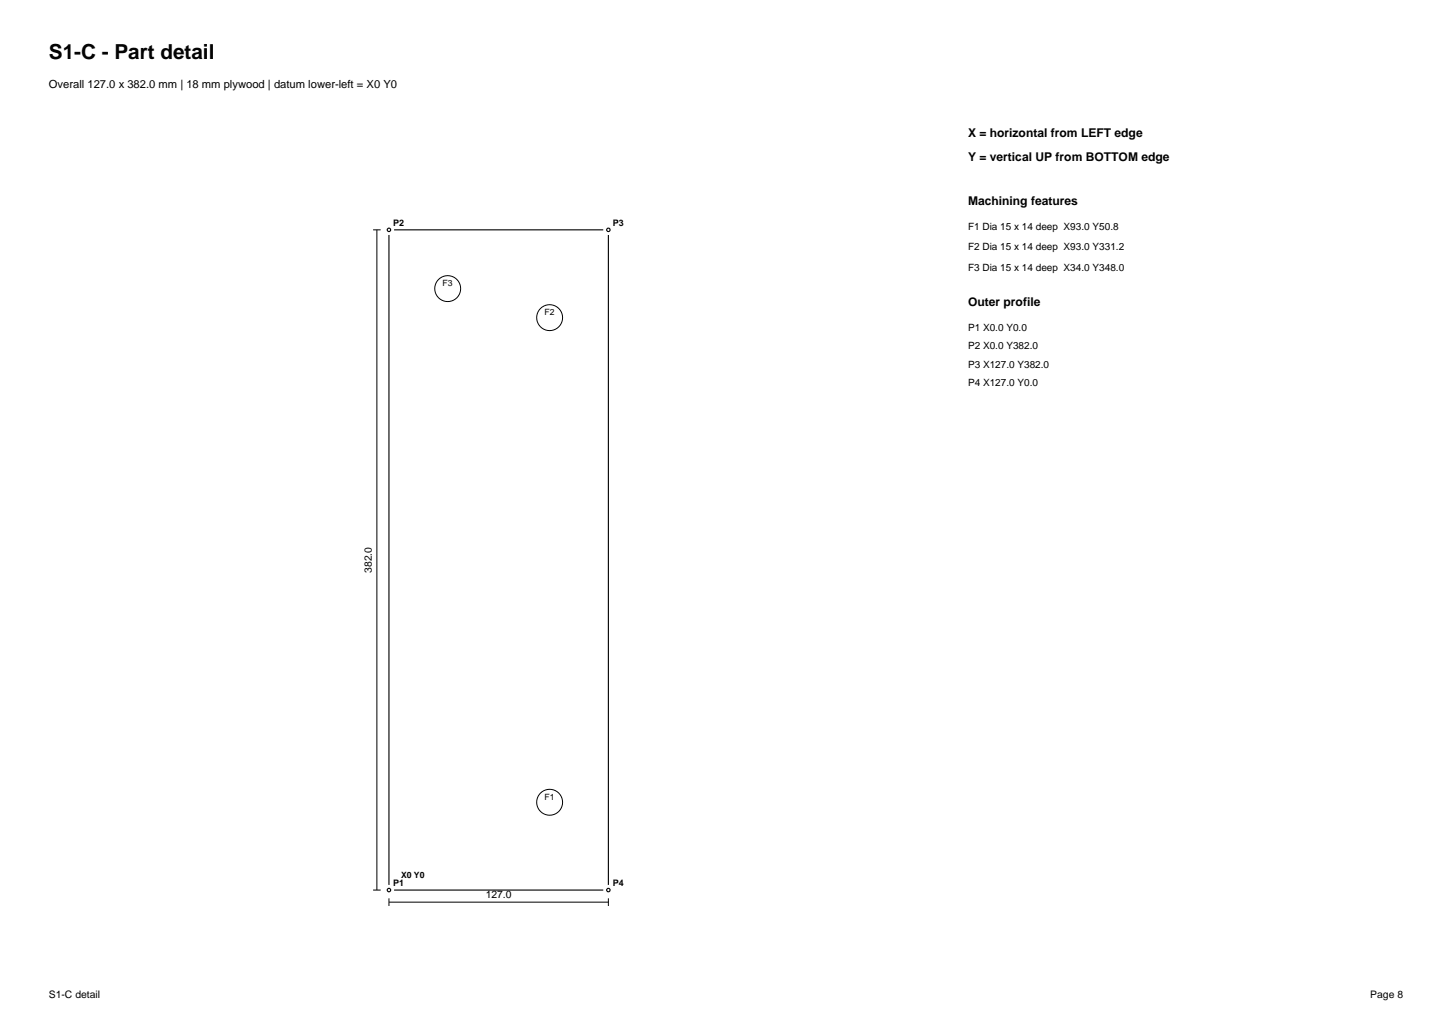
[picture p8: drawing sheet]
<svg xmlns="http://www.w3.org/2000/svg" width="297mm" height="210mm" viewBox="0 0 297 210" stroke-linecap="round" stroke-linejoin="round" font-family="sans-serif">
<defs><g id="words">
<text font-size="4.2" x="10" y="12">S1-C - Part detail</text>
<g font-size="2.5">
<text x="198" y="28">X = horizontal from LEFT edge</text>
<text x="198" y="33">Y = vertical UP from BOTTOM edge</text>
<text x="198" y="42">Machining features</text>
<text x="198" y="62.6">Outer profile</text>
</g>
<text font-size="2.3" x="10" y="18">Overall 127.0 x 382.0 mm | 18 mm plywood | datum lower-left = X0 Y0</text>
<g font-size="2.1">
<text x="76" y="117.1" transform="rotate(-90 76 117.1)">382.0</text>
<text x="99.4" y="183.6">127.0</text>
<text x="10" y="204">S1-C detail</text>
<text x="280.3" y="204">Page 8</text>
</g>
<g font-size="2">
<text x="198" y="47">F1 Dia 15 x 14 deep X93.0 Y50.8</text>
<text x="198" y="51.2">F2 Dia 15 x 14 deep X93.0 Y331.2</text>
<text x="198" y="55.4">F3 Dia 15 x 14 deep X34.0 Y348.0</text>
<text x="198" y="67.6">P1 X0.0 Y0.0</text>
<text x="198" y="71.4">P2 X0.0 Y382.0</text>
<text x="198" y="75.2">P3 X127.0 Y382.0</text>
<text x="198" y="79">P4 X127.0 Y0.0</text>
</g>
<g font-size="1.8">
<text x="80.4" y="46.1">P2</text>
<text x="125.3" y="46.1">P3</text>
<text x="90.5" y="58.5">F3</text>
<text x="111.4" y="64.4">F2</text>
<text x="111.4" y="163.5">F1</text>
<text x="82" y="179.5">X0 Y0</text>
<text x="80.4" y="181.1">P1</text>
<text x="125.3" y="181.1">P4</text>
</g>
</g></defs>
<path d="M79.6 47h44.8v135h-44.8z" fill="none" stroke="#000" stroke-width=".23"/>
<circle cx="79.6" cy="182" r="1.06" fill="#fff"/>
<circle cx="79.6" cy="182" r=".35" fill="none" stroke="#000" stroke-width=".23"/>
<circle cx="79.6" cy="47" r="1.06" fill="#fff"/>
<circle cx="79.6" cy="47" r=".35" fill="none" stroke="#000" stroke-width=".23"/>
<circle cx="124.4" cy="47" r="1.06" fill="#fff"/>
<circle cx="124.4" cy="47" r=".35" fill="none" stroke="#000" stroke-width=".23"/>
<circle cx="124.4" cy="182" r="1.06" fill="#fff"/>
<circle cx="124.4" cy="182" r=".35" fill="none" stroke="#000" stroke-width=".23"/>
<g fill="none" stroke="#000" stroke-width=".2">
<path d="M76.3 47h1.6M77.1 47v135M76.3 182h1.6M79.6 184.5h44.8M79.6 183.7v1.5M124.4 183.7v1.5"/>
<circle cx="91.6" cy="59" r="2.65"/>
<circle cx="112.4" cy="65" r="2.65"/>
<circle cx="112.4" cy="164" r="2.65"/>
</g>
<use href="#words"/>
</svg>
